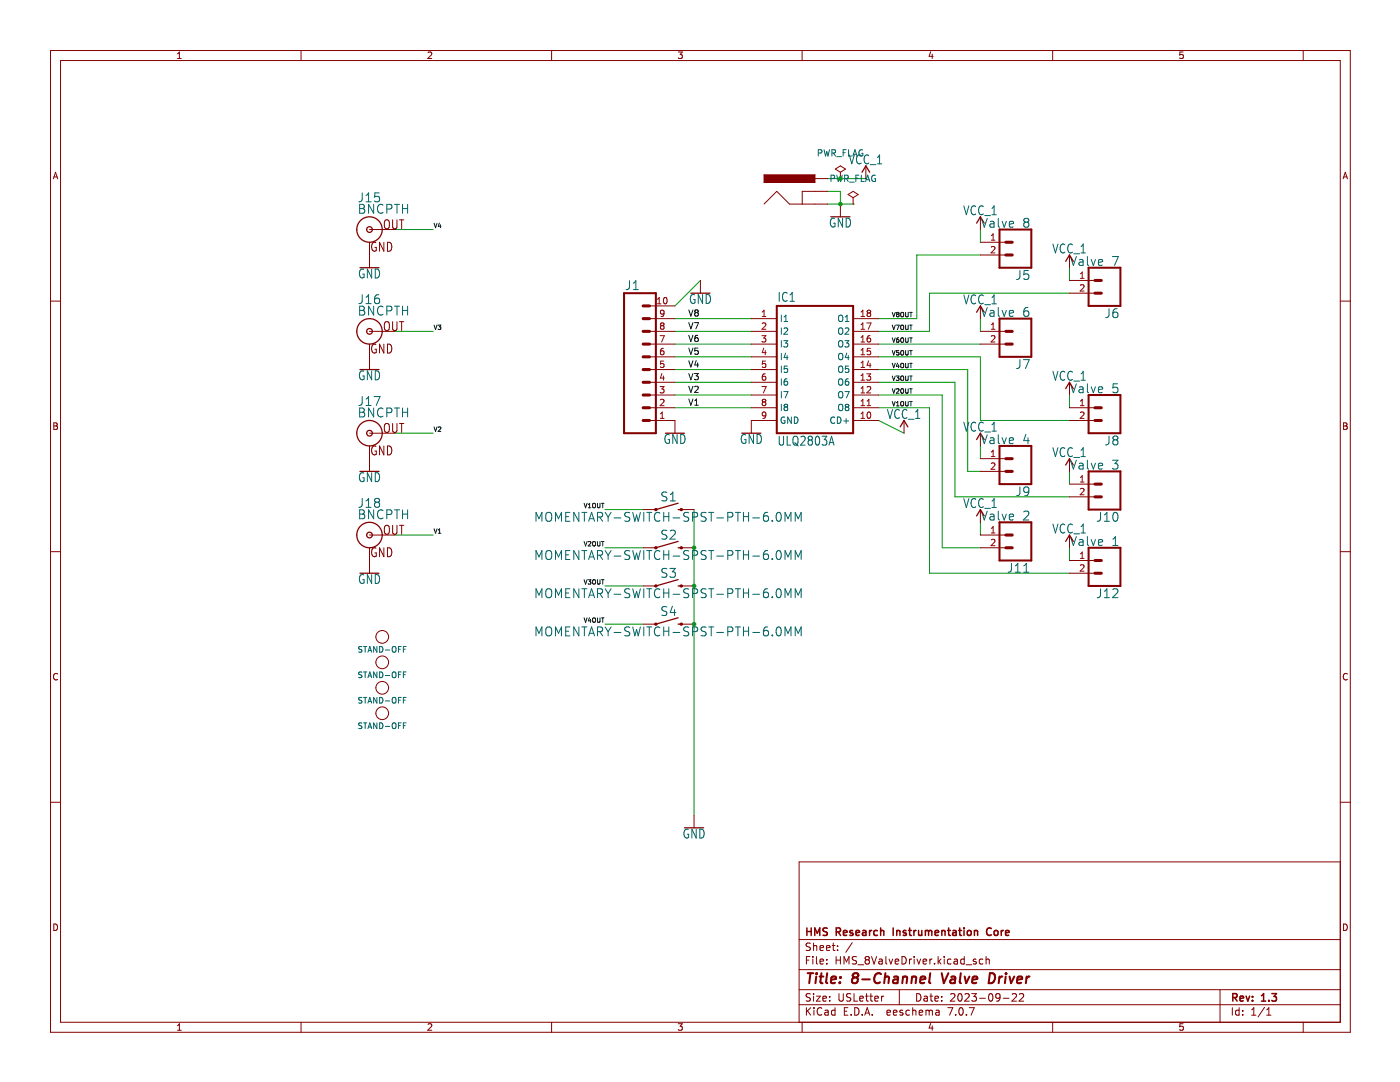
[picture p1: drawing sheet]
<svg xmlns="http://www.w3.org/2000/svg" width="279mm" height="216mm" viewBox="0 0 279 216" stroke-linecap="round" stroke-linejoin="round" font-family="sans-serif">
<g fill="none" stroke="#840000" stroke-width=".2">
<path d="M10.1 10.1h259.4v195.9h-259.4zM12.1 12.1h255.4v191.9h-255.4zM35.4 11.7h.8M35.4 10.7l.4-.3v1.3M60.1 10.1v2M85.4 10.5l.5-.1 .3 .3-.8 1h.8M110.1 10.1v2M135.4 10.4h.8l-.5 .5 .4 .1v.6l-.2 .1-.5-.1M160.1 10.1v2M185.7 10.3l-.3 .9h.8M186 10.8v.9M210.1 10.1v2"/>
<path d="M236.1 10.4h-.6l-.1 .6 .2-.1h.4l.2 .2-.1 .5-.2 .1-.5-.1M260.1 10.1v2M10.6 35.7l.5-1.3 .4 1.3M10.8 35.3h.6M166.7 33.7l1-.6 1 .6-1 .7zM167.7 35.6h.1M167.7 34.4v1.2M169.2 38.8l1.1-.6 1 .6-1 .7zM170.3 39.5v1.2M172.8 33.1v2.5M268 35.7l.5-1.3 .4 1.3M268.2 35.3h.6"/>
<path d="M167.7 40.7v2.6M170.3 40.7h.1M195.7 43.3v2.5M195.7 48.3h5M195.7 50.9h5M213.4 56h5.1M213.4 58.5h5.1M213.4 50.9v2.5M10.1 60.1h2M195.7 61v2.6M195.7 66.1h5M195.7 68.7h5"/>
<path d="M267.5 60.1h2M10.7 84.4h.5l.2 .2-.2 .4 .2 .1 .1 .3-.3 .3h-.5zM10.7 85h.5M268.1 84.4h.5l.2 .2-.2 .4 .2 .1 .1 .3-.3 .3h-.5zM268.1 85h.5M10.1 110.1h2M267.5 110.1h2M11.5 134.5a.62 .62 0 0 0-.9 .4 .62 .62 0 0 0 .6 .8l.3-.1M268.9 134.5a.62 .62 0 0 0-.9 .4 .62 .62 0 0 0 .6 .8l.3-.1M10.1 160.1h2M267.5 172h-108v32M267.5 160.1h2"/>
<path d="M10.7 184.4a.66 .66 0 0 1 .8 .6 .66 .66 0 0 1-.8 .7zM159.5 197.5h108M159.5 193.5h108M159.5 187.5h108M160.9 191.6h.5M161.7 190.9h-.8v1.5M161.7 198.3h-.5l-.3 .1v.4l.7 .3 .1 .4-.3 .3-.5-.1M161.7 188.2h-.5l-.3 .1v.4l.7 .3 .1 .4-.3 .3-.5-.1M162.2 190.9v.1M162.2 191.4v1M162.4 188.2v1.5M162.4 198.3v.1"/>
<path d="M162.4 198.8v1M162.4 188.8l.2-.1h.3l.1 1M162.9 198.8h.8l-.8 1h.8M162.9 190.9v1.3l.3 .2M163.7 191.9l.7-.2-.1-.3h-.4l-.2 .2v.7h.6M163.7 189.2l.7-.2-.1-.3h-.4l-.2 .2v.7h.6M164.2 199.3l.7-.2v-.3h-.5l-.2 .2 .1 .7h.6M164.9 189.2l.8-.2-.1-.3h-.4l-.3 .2 .1 .7h.6M165 192.2v.2M165 191.4v.2M165.6 199.6v.2M165.6 198.8v.2"/>
<path d="M166.1 188.7h.6M166.3 188.2v1.3l.4 .2M166.9 191.6h.8M166.9 190.9v1.5M167.2 189.5v.2M167.2 188.7v.2M167.4 198.3v1.2l.3 .3 .5-.1 .1-.2v-1.2M167.7 190.9v1.5M168.4 192.4v-1.5l.5 1 .5-1v1.5M169.8 198.3h-.6l-.2 .1v.4l.7 .3 .1 .4-.3 .3-.6-.1M170.1 188.1l-1.3 1.9M170.4 198.3v1.5h.8"/>
<path d="M170.9 190.9h-.5l-.2 .1v.4l.6 .3 .1 .4-.2 .3-.6-.1M171.2 192.5h1.2M171.6 199.3l.7-.2-.1-.3h-.4l-.2 .2 .1 .7h.5M172.7 198.8h.6M172.9 198.3v1.3l.4 .2M172.9 191.5l-.2 .3v.3l.2 .3 .5-.1 .1-.2-.1-.4-.2-.2M172.9 191.5l-.2-.3 .2-.3h.5l.1 .3-.3 .3M172.9 191.5h.3M173.6 198.8h.6M173.8 198.3v1.3l.4 .2M173.9 190.9l.5 1.5 .5-1.5M174.6 199.3l.7-.2-.1-.3h-.4l-.2 .2 .1 .7h.5"/>
<path d="M175.4 191.4h.6l.1 1M175.9 198.8v1M176.1 191.7l-.5 .1-.2 .2 .2 .4 .5-.1M176.4 198.8l-.5 .3M176.8 190.9v1.3l.2 .2M177.4 191.4l.4 1 .4-1M178.7 191.9l.7-.2-.1-.3h-.4l-.2 .2v.7h.6M179.5 197.5v3M180 190.9a.76 .76 0 0 1 .9 .7 .76 .76 0 0 1-.9 .8zM181.5 191.4v1M181.9 191.4l-.4 .3M182.4 190.9v.1"/>
<path d="M182.4 191.4v1M182.9 198.3a.76 .76 0 0 1 .9 .7 .76 .76 0 0 1-.9 .8zM183 191.4l.4 1 .3-1M184.2 191.9l.7-.2v-.3h-.5l-.2 .2 .1 .7h.6M184.4 198.8h.6l.1 1M185.1 199.1l-.5 .1-.2 .2 .2 .4 .5-.1M185.6 198.8h.6M185.6 191.4v1M185.8 198.3v1.3l.4 .2M186 191.4l-.4 .3M186.5 192.2v.2M186.6 199.3l.7-.2-.1-.3h-.4l-.2 .2 .1 .7h.5"/>
<path d="M187.2 190.9v1.5M187.4 191.8l.4 .6M187.8 191.4l-.6 .5M187.9 199.6v.2M187.9 198.8v.2M188.4 190.9v.1M188.4 191.4v1M189.7 198.4l.6-.1 .3 .4-.9 1.1h.9M189.8 191.4h-.4l-.3 .3 .1 .6h.6M190.4 191.4h.6l.1 1M191.1 191.7l-.5 .1-.2 .2 .2 .4 .5-.1M191.3 198.4l.2-.1a.8 .8 0 0 1 .5 .7 .8 .8 0 0 1-.5 .8l-.2-.2-.1-.4z"/>
<path d="M192.4 191.4h-.4l-.3 .3 .2 .6h.5M192.4 190.9v1.5M192.6 198.4l.6-.1 .2 .4-.9 1.1h.9M192.8 192.5h1.1M193.9 198.3h1l-.5 .5 .4 .2v.6l-.2 .2-.7-.2M194.8 191.4h-.4l-.2 .2 .1 .2 .5 .1v.4h-.6M195.5 199.2h1.2M196.2 191.4h-.5l-.3 .3 .2 .6h.6M196.8 191.5l.2-.1h.4v1M196.8 190.9v1.5M197.4 198.4l.3-.1a.8 .8 0 0 1 .5 .7 .8 .8 0 0 1-.5 .8l-.3-.2-.1-.4zM199.6 198.9l-.3 .3h-.3l-.3-.3 .2-.6h.4l.2 .1a.99 .99 0 0 1-.3 1.4h-.3"/>
<path d="M200.2 199.2h1.2M202 198.4l.6-.1 .3 .4-1 1.1h1M203.4 198.4l.6-.1 .3 .4-.9 1.1h.9M243.5 197.5v6.5M268.1 184.4a.66 .66 0 0 1 .8 .6 .66 .66 0 0 1-.8 .7zM35.4 204.6l.4-.3v1.3M35.4 205.6h.8M60.1 204v2M85.4 204.4l.5-.1 .3 .3-.8 1h.8M110.1 204v2M135.4 204.3h.8l-.5 .5 .4 .1v.6l-.2 .1-.5-.1M159.5 200.5h108"/>
<path d="M160.1 204v2M160.9 201.1v1.5M161.2 201.7l.6 .9M161.8 201.1l-.9 .8M162.4 201.1v.1M162.4 201.6v1M164 201.2a.71 .71 0 0 0-1 .5 .71 .71 0 0 0 .7 .9l.3-.2M164.7 201.6h.5l.1 1M165.3 201.9l-.5 .1-.2 .2 .2 .4 .5-.1M166.7 201.6h-.5l-.3 .3 .2 .6h.6M166.7 201.1v1.5M168.5 201.8h.5"/>
<path d="M169.2 201.1h-.7v1.5h.7M169.9 202.4v.2M170.6 201.1a.76 .76 0 0 1 .8 .7 .76 .76 0 0 1-.8 .8zM172.1 202.4v.2M172.6 202.6l.5-1.5 .5 1.5M172.7 202.1h.7M174.1 202.4v.2M177 202.1l.7-.2v-.3h-.5l-.2 .2 .1 .7h.6M178.3 202.1l.7-.2-.1-.3h-.4l-.2 .2 .1 .7h.5M180.2 201.6h-.4l-.2 .2 .1 .2 .5 .1v.4h-.6M181.5 201.6h-.4l-.3 .3 .1 .6h.6M182.2 201.7l.2-.1h.3l.1 1"/>
<path d="M182.2 201.1v1.5M183.4 202.1l.8-.2-.1-.3h-.4l-.3 .2 .1 .7h.6M184.8 201.7l.4-.1 .2 .2M184.8 201.6v1M185.4 201.8l.3-.2h.3l.1 1M185.4 201.8v.8M185.7 204.2l-.3 .9h.8M186 204.7v.9M186.8 201.6h.6v1M187.4 201.9l-.5 .1-.2 .2 .2 .4 .5-.1M189.2 201.1h1l-.7 1.5M190.7 202.4v.2"/>
<path d="M191.5 201.2l.2-.1a.8 .8 0 0 1 .5 .7 .8 .8 0 0 1-.5 .8l-.2-.2-.1-.4zM192.9 202.4v.2M193.4 201.1h1l-.6 1.5M210.1 204v2M236.1 204.3h-.6l-.1 .6 .2-.1h.4l.2 .2-.1 .5-.2 .1-.5-.1M245.9 201.1v1.5M247.3 201.6h-.4l-.3 .3 .1 .6h.6M247.3 201.1v1.5M248 202.4v.2M248 201.6v.2M249.8 202.6h.9M249.8 201.5l.4-.4v1.5"/>
<path d="M252.4 201l-1.3 1.9M252.8 202.6h.9M252.8 201.5l.4-.4v1.5M260.1 204v2"/>
</g>
<g fill="none" stroke="#840000" stroke-width=".3">
<path d="M161 185.2v1.5M161 185.9h.9M161.9 185.2v1.5M162.6 186.7v-1.5l.5 1 .5-1v1.5M165.1 185.2h-.6l-.2 .1v.4l.7 .3 .1 .4-.3 .3-.5-.1M166.9 185.9h.7l.2-.2-.1-.4-.2-.1h-.6v1.5M167.3 185.9l.5 .8M168.3 186.2l.7-.2v-.3h-.5l-.2 .2 .1 .7h.6M170.2 185.7h-.4l-.2 .2 .1 .2 .5 .1v.4h-.6M170.8 186.2l.7-.2v-.3h-.5l-.2 .2 .1 .7h.6M172.2 185.7h.6v1M172.8 186l-.5 .1-.2 .2 .2 .4 .5-.1"/>
<path d="M173.5 185.7v1M174 185.7l-.5 .2M175.1 185.7h-.4l-.3 .2 .1 .7h.6M175.8 185.8l.2-.1h.3l.1 1M175.8 185.2v1.5M178.3 185.2v1.5M179 185.8l.2-.1h.3l.1 1M179 185.7v1M180.8 185.7h-.3l-.2 .2v.2l.5 .1v.4h-.5M181.3 185.7h.6M181.5 185.2v1.2l.4 .3M182.4 185.7v1"/>
<path d="M182.8 185.7l-.4 .2M183.3 185.7l.1 .9 .4 .1 .2-.2M184 185.7v1M184.7 185.8l.4-.1 .2 .2M184.7 185.7v1M185.3 185.9l.2-.2h.4l.1 1M185.3 185.9v.8M186.6 186.2l.7-.2-.1-.3h-.4l-.2 .2 .1 .7h.5M188 185.8l.2-.1h.3l.1 1M188 185.7v1M189.1 185.7h.6M189.3 185.2v1.2l.4 .3"/>
<path d="M190.2 185.7h.5l.1 1M190.8 186l-.5 .1-.2 .2 .2 .4 .5-.1M191.3 185.7h.6M191.5 185.2v1.2l.4 .3M192.4 185.2v.1M192.4 185.7v1M193.2 185.7h.3l.3 .2v.5l-.3 .3-.3-.1-.2-.2zM194.5 185.8l.2-.1h.3l.1 1M194.5 185.7v1M197.8 185.3a.71 .71 0 0 0-1 .5 .71 .71 0 0 0 .7 .9l.3-.2M198.5 185.8l.2-.1 .4 .1 .1 .6-.2 .2-.3 .1-.2-.2zM199.8 185.7v1"/>
<path d="M200.2 185.7l-.4 .2M200.7 186.2l.7-.2-.1-.3h-.4l-.2 .2v.7h.6M246 199h.8l.1-.2-.1-.4-.2-.1h-.6v1.5M246.4 199l.5 .8M247.5 199.3l.7-.2-.1-.3h-.4l-.2 .2v.7h.6M248.7 198.8l.3 1 .4-1M250 199.6v.2M250 198.8v.2M251.8 199.8h.8M251.8 198.7l.4-.4v1.5M253.3 199.6v.2M253.8 198.3h1l-.5 .5 .4 .2v.6l-.2 .2-.7-.2"/>
</g>
<g fill="none" stroke="#840000" stroke-width=".4">
<path d="M161.2 194.2h1.1M161.7 194.2l-.2 2M162.9 194.9l-.2 1.3M163 194.2v.2M163.6 194.9h.7M163.9 194.2l-.2 1.7 .1 .2 .4 .1M165.1 194.2l-.2 1.7 .2 .3M165.9 195.5l.9-.2v-.4h-.8l-.2 1 .3 .3 .5-.1M167.6 196v.2M167.7 194.9v.2M170.5 195l-.3-.1v-.3a.64 .64 0 0 1 1-.2l.1 .3-.4 .3M170.5 195a.65 .65 0 0 0-.3 1.1 .65 .65 0 0 0 .8-.1 .65 .65 0 0 0 .1-.9l-.2-.1"/>
<path d="M170.5 195h.4M172.1 195.4h1.5M175.8 194.4a.88 .88 0 0 0-1 0 .88 .88 0 0 0-.3 .9 .69 .69 0 0 0 .3 .8 .69 .69 0 0 0 .8-.1M176.6 195a.49 .49 0 0 1 .8 .1l-.1 1.1M176.7 194.2l-.3 2M178.4 194.9h.8l-.1 1.3M179.2 195.3l-.7 .1a.4 .4 0 0 0-.3 .4 .4 .4 0 0 0 .2 .4l.7-.1M180.2 195a.49 .49 0 0 1 .9 .1l-.2 1.1M180.2 194.9l-.1 1.3M182 195a.49 .49 0 0 1 .9 .1l-.2 1.1M182 194.9l-.1 1.3M183.7 195.5l.9-.2v-.4h-.8l-.2 1 .3 .3 .6-.1"/>
<path d="M185.6 194.2l-.2 1.7 .3 .3M187.9 194.2l.5 2 .9-2M189.8 194.9h.8l-.1 1.3M190.6 195.3l-.6 .1a.4 .4 0 0 0-.4 .4 .4 .4 0 0 0 .3 .4l.7-.1M191.7 194.2l-.2 1.7 .3 .3M192.5 194.9l.3 1.3 .7-1.3M194.1 195.5l.9-.2v-.4h-.8l-.2 1 .3 .3 .5-.1M197.6 194.2a.96 .96 0 0 1 1 .6 .96 .96 0 0 1-.3 1.1l-.5 .3h-.5zM199.5 194.9l-.2 1.3M200 194.9h-.4l-.2 .3M200.7 194.9l-.2 1.3M200.8 194.2v.2"/>
<path d="M201.5 194.9l.3 1.3 .6-1.3M203 195.5l1-.2-.1-.4h-.7l-.2 1 .2 .3 .6-.1M204.9 194.9l-.2 1.3M205.5 194.9h-.4l-.2 .3"/>
</g>
<g fill="none" stroke="#009600" stroke-width=".2">
<path d="M165.2 35.6h7.6M165.2 38.2h2.5v2.5M78.8 45.8h7.6M139.8 56l-5.1 5M165.2 40.7h5.1M195.7 50.9h-12.7v12.7h-7.7M195.7 45.8v2.5M213.4 58.5h-27.9v7.6h-10.2M213.4 53.4v2.6M78.8 66.1h7.6M134.7 71.2h15.2M134.7 66.1h15.2"/>
<path d="M134.7 63.6h15.2M134.7 73.7h15.2M134.7 68.7h15.2M134.7 78.8h15.2M134.7 76.3h15.2M175.3 71.2h20.4v12.7h17.7M175.3 73.7h17.8v20.4h2.6M175.3 68.7h20.4M175.3 78.8h12.7v30.5h7.7M175.3 76.3h15.3v22.8h22.8M195.7 63.6v2.5M213.4 78.8v2.6"/>
<path d="M78.8 86.4h7.6M134.7 81.4h15.2M175.3 81.4h10.2v33h27.9M175.3 83.9l5.1 2.5M195.7 89v2.5M213.4 94.1v2.5M78.8 106.8h7.6M120.7 109.3h7.7M120.7 116.9h7.7M120.7 101.7h7.7M138.5 101.7v60.9M195.7 104.2v2.6"/>
<path d="M213.4 109.3v2.5M120.7 124.5h7.7"/>
</g>
<g fill="none" stroke="#0f0f0f" stroke-width=".2">
<path d="M86.6 44.6l.3 .8 .3-.8M87.7 44.5l-.2 .6h.5M87.9 44.8v.6M86.6 64.9l.3 .9 .3-.9M87.4 64.9h.6l-.3 .3 .2 .1v.4h-.5M137.5 79.6l.4 1.3 .4-1.3M137.5 66.9l.4 1.3 .4-1.3M137.5 64.4l.4 1.2 .4-1.2M137.5 72l.4 1.2 .4-1.2M137.5 69.5l.4 1.2 .4-1.2M137.5 77.1l.4 1.2 .4-1.2M137.5 74.5l.4 1.3 .4-1.3"/>
<path d="M137.5 61.8l.4 1.3 .4-1.3M138.6 74.5h.8l-.5 .5 .4 .1v.6l-.2 .1-.5-.1M138.6 64.4h.8l-.5 1.2M138.6 80l.4-.4v1.3M138.6 77.2l.5-.1 .3 .3-.8 .9h.8M138.9 62.4l-.3-.3 .3-.3h.2l.3 .3-.3 .3M138.9 62.4l-.3 .2v.2l.3 .3 .3-.1 .2-.2-.1-.3-.2-.1M138.9 62.4h.2M138.9 71.9l-.3 .9h.8M139.2 66.9l-.3 .1-.2 .2-.1 .7 .3 .3 .4-.2 .1-.4-.2-.2h-.3l-.3 .2M139.2 72.4v.8M139.3 69.5h-.6l-.1 .5 .2-.1 .4 .1 .2 .2-.1 .4-.2 .1-.5-.1"/>
<path d="M178.1 67.4l.3 .9 .3-.9M178.1 64.9l.3 .9 .3-.9M178.1 62.3l.3 .9 .3-.9M178.1 70l.3 .8 .3-.8M178.1 72.5l.3 .9 .3-.9M178.1 77.6l.3 .9 .3-.9M178.1 75l.3 .9 .3-.9M178.9 64.9h.6l-.4 .9M178.9 75h.5l-.3 .4 .3 .1v.3h-.5M178.9 77.7l.4-.1 .1 .2-.5 .7h.5M179.1 62.7l-.2-.2 .2-.2 .3 .2-.1 .2M179.1 62.7l-.2 .2 .2 .3 .3-.1-.1-.4"/>
<path d="M179.1 62.7h.2M179.1 72.4l-.2 .7h.6M179.3 67.4l-.3 .2-.1 .5 .2 .2 .3-.1-.1-.4-.2-.1-.2 .2M179.3 72.8v.6M179.4 70h-.4l-.1 .4 .4-.1 .1 .5h-.5M179.8 65l.2-.1 .3 .1-.1 .7-.4-.1zM179.8 62.5l.2-.2 .3 .2-.1 .7-.4-.1zM179.8 72.6l.2-.1 .3 .1-.1 .7h-.4zM179.8 75.2l.2-.2 .3 .2-.1 .7-.4-.1zM179.8 77.7l.2-.1 .3 .1-.1 .7-.4-.1zM179.9 67.5h.4l.1 .5-.3 .3-.3-.1zM179.9 70l.4 .1 .1 .4-.3 .3-.3-.1z"/>
<path d="M180.7 64.9v.7l.2 .2 .3-.2v-.7M180.7 67.4v.7l.2 .2 .3-.2v-.7M180.7 62.3v.8l.2 .1 .3-.1v-.8M180.7 70v.7l.2 .1 .3-.1v-.7M180.7 72.5v.7l.2 .2 .3-.2v-.7M180.7 75v.8l.2 .1 .3-.1v-.8M180.7 77.6v.7l.2 .2 .3-.2v-.7M181.5 64.9h.5M181.5 67.4h.5M181.5 62.3h.5M181.5 70h.5M181.5 72.5h.5"/>
<path d="M181.5 77.6h.5M181.5 75h.5M181.8 62.3v.9M181.8 64.9v.9M181.8 67.4v.9M181.8 70v.8M181.8 72.5v.9M181.8 75v.9M181.8 77.6v.9M86.6 85.2l.3 .9 .3-.9M87.5 85.3l.3-.1 .2 .2-.6 .7h.6M138.6 80.9h.8"/>
<path d="M178.1 80.1l.3 .9 .3-.9M178.9 81h.5M178.9 80.4l.3-.3v.9M179.9 80.2h.4l.1 .5-.3 .3-.3-.1zM180.7 80.1v.7l.2 .2 .3-.2v-.7M181.5 80.1h.5M181.8 80.1v.9M86.6 105.5l.3 .9 .3-.9M87.5 106.4h.5M87.5 105.8l.2-.3v.9M116.6 108.1l.3 .8 .3-.8M116.6 115.7l.3 .9 .3-.9"/>
<path d="M116.6 100.4l.3 .9 .3-.9M117.4 115.7h.5l-.3 .3 .3 .1v.4h-.5M117.4 108.1h.4l.1 .2-.5 .6h.5M117.4 101.3h.5M117.4 100.7l.3-.3v.9M118.3 108.2l.2-.1 .3 .1-.1 .7-.4-.1zM118.3 100.6l.2-.2 .3 .2-.1 .7-.4-.1zM118.3 115.8l.2-.1 .3 .1-.1 .7-.4-.1zM119.2 108.1v.7l.2 .1 .3-.1v-.7M119.2 100.4v.8l.2 .1 .3-.1v-.8M119.2 115.7v.7l.2 .2 .3-.2v-.7M120 108.1h.5"/>
<path d="M120 115.7h.5M120 100.4h.5M120.3 100.4v.9M120.3 108.1v.8M120.3 115.7v.9M116.6 123.3l.3 .9 .3-.9M117.6 123.2l-.2 .7h.6M117.8 123.6v.6M118.3 123.4l.2-.1 .3 .1-.1 .7h-.4zM119.2 123.3v.7l.2 .2 .3-.2v-.7M120 123.3h.5M120.3 123.3v.9"/>
</g>
<g fill="none" stroke="#006464" stroke-width=".2">
<path d="M163.3 30.5h.6l.1-.5-.7-.1v1.2M164.5 29.9l.3 1.2 .2-.9 .2 .9 .3-1.2M165.8 35.6h.7v-.5l-.7-.1v1.2M166 30.5h.6l.1-.5-.7-.1v1.2M166.3 30.5l.5 .6M167 31.3h1M167 35l.3 1.2 .2-.9 .3 .9 .3-1.2M168.3 30.5h.4M168.6 35.6h.6v-.5l-.6-.1v1.2M168.9 29.9h-.6v1.2M168.9 35.6l.4 .6M169.4 29.9v1.2h.6"/>
<path d="M169.5 30.9l.5 1.8 .5-1.8M169.5 36.3h1M170.2 31.1l.4-1.2 .4 1.2M170.3 30.8h.6M170.8 35.6h.4M171.4 35h-.6v1.2M171.9 31.1l-.1-.1a.51 .51 0 0 0-.8 .3l-.1 .6a.68 .68 0 0 0 .7 .8l.3-.2M171.9 35v1.2h.6M172.1 29.9a.59 .59 0 0 0-.7 .6 .59 .59 0 0 0 .7 .6l.1-.5h-.2M172.7 36.2l.5-1.2 .4 1.2M172.9 35.9h.6M173.4 31.1l-.1-.1a.51 .51 0 0 0-.8 .3l-.1 .6a.68 .68 0 0 0 .7 .8l.3-.2"/>
<path d="M173.7 32.9h1.1M174.7 35a.59 .59 0 0 0-.8 .6 .59 .59 0 0 0 .8 .6v-.5h-.2M175.1 32.7h.9M175.1 31.4l.4-.5v1.8M166.6 43.6a.51 .51 0 0 0-.8 .3l-.1 .6a.68 .68 0 0 0 .7 .8l.2-.2v-.6h-.2M168.2 43.5v1.8l-.9-1.8v1.8M168.9 43.5a.94 .94 0 0 1 .9 .7 .94 .94 0 0 1-.4 1l-.5 .1zM192.4 41.1l.5 1.7 .5-1.7M192.4 58.9l.5 1.7 .5-1.7M194.7 41.2a.51 .51 0 0 0-.8 .3l-.1 .6a.68 .68 0 0 0 .6 .7l.3-.1M194.7 59v-.1a.51 .51 0 0 0-.8 .4l-.1 .6a.68 .68 0 0 0 .6 .7l.3-.1M195.8 43.6l.6 1.7 .6-1.7"/>
<path d="M196.2 41.2a.51 .51 0 0 0-.8 .3l-.1 .6a.68 .68 0 0 0 .6 .7l.3-.1M196.2 59v-.1a.51 .51 0 0 0-.8 .4l-.1 .6a.68 .68 0 0 0 .6 .7l.3-.1M196.5 43h1.2M197.6 44.2h.7l.1 1.1M198 42.8h.8M198 41.6l.4-.5v1.7M198 59.4l.4-.5v1.7M198.4 44.6l-.6 .1a.35 .35 0 0 0-.3 .3 .35 .35 0 0 0 .3 .3h.6M199.2 43.6v1.5l.3 .2M200 44.2l.4 1.1 .4-1.1M201.4 44.8l.9-.2-.1-.4h-.5l-.3 .2 .1 .9h.7M203.5 54v1.3a.57 .57 0 0 1-.6 .5"/>
<path d="M204.6 44.3l-.3 .4v.3l.3 .3h.6l.1-.3-.1-.5-.2-.2M204.6 44.3l-.3-.3 .3-.4h.4l.3 .3-.3 .4M204.6 44.3h.4M205.2 54h-.8l-.1 .8 .3-.1h.6l.1 .3-.1 .6-.2 .2h-.4l-.3-.2M210.1 48.7l.5 1.8 .5-1.8M212.5 48.9l-.1-.1a.51 .51 0 0 0-.8 .3v.6a.68 .68 0 0 0 .6 .8l.3-.2M213.6 51.2l.6 1.8 .6-1.8M214 48.9l-.1-.1a.51 .51 0 0 0-.7 .3l-.1 .6a.68 .68 0 0 0 .6 .8l.3-.2M214.3 50.6h1.2M215.4 51.9h.7l.1 1.1M215.7 49.2l.5-.5v1.8M215.7 50.5h.9"/>
<path d="M216.2 52.2l-.6 .1a.35 .35 0 0 0-.3 .3 .35 .35 0 0 0 .3 .4l.6-.1M217 51.2v1.5l.3 .3M217.8 51.8l.4 1.2 .4-1.2M219.2 52.4l.9-.2-.1-.3-.5-.1-.3 .2 .1 .9h.7M222 51.2h1.2l-.8 1.8M195.8 61.3l.6 1.8 .6-1.8M196.5 60.8h1.2M197.6 62h.7l.1 1.1M198 60.6h.8M198.4 62.4h-.6a.35 .35 0 0 0-.3 .4 .35 .35 0 0 0 .3 .3l.6-.1M199.2 61.3v1.6l.3 .2M200 61.9l.4 1.2 .4-1.2"/>
<path d="M201.4 62.5l.9-.1-.1-.4-.5-.1-.3 .3 .1 .8h.7M203.5 71.8v1.2a.57 .57 0 0 1-.6 .5M204.2 71.8h1.2l-.8 1.7M205.2 61.3a.7 .7 0 0 0-.9 .8v.7l.2 .2 .5 .1 .2-.1 .1-.6-.1-.3-.6-.1-.3 .4M221.3 61.6v1.3a.57 .57 0 0 1-.6 .5M222.9 61.6a.7 .7 0 0 0-.8 .8v.6l.2 .3 .5 .1 .2-.2 .1-.6-.2-.2-.5-.1-.3 .3"/>
</g>
<path d="M172 34.4l.8-1.3 .8 1.3M165.8 43.3h3.8M194.9 44.5l.8-1.2 .7 1.2M212.7 52.2l.7-1.3 .8 1.3M194.9 62.3l.8-1.3 .7 1.3" fill="none" stroke="#840000" stroke-width=".25"/>
<path d="M199.5 45.8h6.3v7.6h-6.3zM217.3 53.4h6.3v7.6h-6.3zM199.5 63.6h6.3v7.6h-6.3z" fill="none" stroke="#840000" stroke-width=".41"/>
<path d="M200.7 48.3h1.3M200.7 50.9h1.3M218.5 56h1.3M218.5 58.5h1.3M200.7 66.1h1.3M200.7 68.7h1.3" fill="none" stroke="#840000" stroke-width=".61"/>
<path d="M197.8 47.9h.8M197.8 47l.4-.3v1.2M197.8 49.3l.5-.1 .3 .4-.8 .9h.8M215.6 55.5h.7M215.6 54.6l.4-.3v1.2M215.6 56.9l.5-.1 .2 .4-.7 .9h.7M197.8 64.8l.4-.4v1.3M197.8 67.1l.5-.1 .3 .3-.8 .9h.8M197.8 65.7h.8" fill="none" stroke="#a90000" stroke-width=".2"/>
<path d="M152.5 34.9h10.1v1.5h-10.1z" fill-rule="evenodd" fill="#840000"/>
<g fill="none" stroke="#840000" stroke-width=".2">
<path d="M152.5 34.9h10.1v1.5h-10.1zM162.6 35.6h2.6M165.2 38.2h-5.1v2.5M73.7 48.3v5.1M73.7 45.8h5.1M75 48.4a.51 .51 0 0 0-.8 .4v.6a.68 .68 0 0 0 .6 .7l.3-.1v-.6h-.3M76.6 48.3v1.8l-.9-1.8v1.8M76.9 43.9h.6a1.26 1.26 0 0 1-.2 1.7h-.4a1.43 1.43 0 0 1 0-1.7zM77.3 48.3a.94 .94 0 0 1 .9 .7 .94 .94 0 0 1-.3 1l-.6 .1zM78.4 43.9v1.4l.2 .3h.5l.1-.3v-1.4M79.7 43.9h.9M80.2 43.9v1.7"/>
<path d="M139.8 56v2.5M152.5 40.7l2.5-2.5 2.6 2.5h7.6M73.7 68.7v5M73.7 66.1h5.1M75 68.8a.51 .51 0 0 0-.8 .3v.6a.68 .68 0 0 0 .6 .7l.3-.1v-.6h-.3M76.6 68.7v1.7l-.9-1.7v1.7M76.9 64.3h.6a1.26 1.26 0 0 1-.2 1.7l-.4-.1a1.43 1.43 0 0 1 0-1.6zM77.3 68.7a.94 .94 0 0 1 .9 .6 .94 .94 0 0 1-.3 1.1h-.6zM78.4 64.2v1.4l.2 .4 .5-.1 .1-.3v-1.4M79.7 64.2h.9M80.2 64.2v1.8M129.6 68.7h5.1"/>
<path d="M129.6 66.1h5.1M129.6 61h5.1M129.6 78.8h5.1M129.6 76.3h5.1M129.6 73.7h5.1M129.6 71.2h5.1M129.6 63.6h5.1M149.9 68.7h5.1M149.9 66.1h5.1M149.9 78.8h5.1M149.9 76.3h5.1M149.9 73.7h5.1"/>
<path d="M149.9 71.2h5.1M149.9 63.6h5.1M170.3 68.7h5M170.3 66.1h5M170.3 78.8h5M170.3 76.3h5M170.3 73.7h5M170.3 71.2h5M170.3 63.6h5M213.4 76.3v2.5M73.7 89v5.1M73.7 86.4h5.1"/>
<path d="M75 89.1a.51 .51 0 0 0-.8 .3v.6a.68 .68 0 0 0 .6 .8l.3-.2v-.6h-.3M76.6 89v1.8l-.9-1.8v1.8M76.9 84.6h.6a1.26 1.26 0 0 1-.2 1.7l-.4-.1a1.43 1.43 0 0 1 0-1.6zM77.3 89a.94 .94 0 0 1 .9 .6 .94 .94 0 0 1-.3 1.1l-.6 .1zM78.4 84.5v1.4l.2 .4 .5-.1 .1-.3v-1.4M79.7 84.5h.9M80.2 84.5v1.8M129.6 83.9h5.1v2.5M129.6 81.4h5.1M149.9 81.4h5.1M155 83.9h-5.1v2.5M170.3 83.9h5"/>
<path d="M170.3 81.4h5M180.4 83.9v2.5M195.7 86.4v2.6M195.7 91.5h5M195.7 94.1h5M213.4 83.9h5.1M213.4 81.4h5.1M213.4 91.5v2.6M213.4 96.6h5.1M213.4 99.1h5.1M73.7 109.3v5.1M73.7 106.8h5.1"/>
<path d="M75 109.4a.51 .51 0 0 0-.8 .3v.6a.68 .68 0 0 0 .6 .8l.3-.2v-.6h-.3M76.6 109.3v1.8l-.9-1.8v1.8M76.9 104.9h.6a1.26 1.26 0 0 1-.2 1.7l-.4-.1a1.43 1.43 0 0 1 0-1.6zM77.3 109.3a.94 .94 0 0 1 .9 .6 .94 .94 0 0 1-.3 1.1l-.6 .1zM78.4 104.8v1.5l.2 .3 .5-.1 .1-.2v-1.5M79.7 104.8h.9M80.2 104.8v1.8M128.4 109.3h2.5M128.4 101.7h2.5M128.4 116.9h2.5M136 109.3h2.5M136 101.7h2.5"/>
<path d="M136 116.9h2.5M195.7 109.3h5M195.7 106.8h5M195.7 101.7v2.5M213.4 106.8v2.5M213.4 111.8h5.1M213.4 114.4h5.1M128.4 124.5h2.5M136 124.5h2.5M138.5 162.6v2.6"/>
<circle cx="76.3" cy="132.2" r="1.27"/>
<circle cx="76.3" cy="137.2" r="1.27"/>
<circle cx="76.3" cy="127.1" r="1.27"/>
<circle cx="76.3" cy="142.3" r="1.27"/>
</g>
<g fill="none" stroke="#840000" stroke-width=".25">
<path d="M71.8 53.4h3.8M137.9 58.5h3.8M71.8 73.7h3.8M212.7 77.6l.7-1.3 .8 1.3M71.8 94.1h3.8M132.8 86.4h3.8M148 86.4h3.8M179.7 85.2l.7-1.3 .8 1.3M194.9 87.7l.8-1.3 .7 1.3M212.7 92.8l.7-1.3 .8 1.3M71.8 114.4h3.8M135.3 100.4l-4.4 1.3"/>
<path d="M135.3 101.7h.7M135.3 108l-4.4 1.3M135.3 109.3h.7M135.3 115.7l-4.4 1.2M135.3 116.9h.7M194.9 103l.8-1.3 .7 1.3M212.7 108l.7-1.2 .8 1.2M135.3 123.3l-4.4 1.2M135.3 124.5h.7M136.6 165.2h3.8"/>
<circle cx="73.7" cy="45.8" r="2.54"/>
<circle cx="73.7" cy="45.8" r=".57"/>
<circle cx="73.7" cy="66.1" r="2.54"/>
<circle cx="73.7" cy="66.1" r=".57"/>
<circle cx="73.7" cy="86.4" r="2.54"/>
<circle cx="73.7" cy="86.4" r=".57"/>
<circle cx="73.7" cy="106.8" r="2.54"/>
<circle cx="73.7" cy="106.8" r=".57"/>
</g>
<g fill="none" stroke="#006464" stroke-width=".2">
<path d="M72.3 38.5v1.3a.57 .57 0 0 1-.7 .5M73.1 39l.5-.5v1.8M75.7 38.5h-.9l-.1 .8 .3-.1 .6 .1 .2 .2-.1 .6-.3 .2h-.4l-.3-.2M71.8 40.8h.6l.2 .1 .1 .4-.3 .3a.47 .47 0 0 1 .4 .5 .47 .47 0 0 1-.3 .5h-.7zM71.8 41.6h.6M72.3 58.8v1.3a.57 .57 0 0 1-.7 .5M72.6 53.8a.51 .51 0 0 0-.8 .3l-.1 .6a.68 .68 0 0 0 .7 .8l.3-.2v-.6h-.3M73.1 40.3h1M73.1 59.3l.5-.5v1.8M74.2 53.7v1.8l-.9-1.8v1.8M74.6 40.8v1.8l-1-1.8v1.8M74.9 53.7a.94 .94 0 0 1 .9 .6 .94 .94 0 0 1-.3 1.1l-.6 .1z"/>
<path d="M75.6 58.8a.7 .7 0 0 0-.9 .8v.6l.2 .3 .5 .1 .3-.2 .1-.6-.2-.2-.5-.1-.4 .3M76.4 40.9a.71 .71 0 0 0-.8 0 .71 .71 0 0 0-.3 .9 .67 .67 0 0 0 .4 .7 .67 .67 0 0 0 .7-.1M77.2 41.7l.8-.1 .2-.2-.1-.5-.2-.1h-.7v1.8M78.7 40.8h1M79.2 40.8v1.8M80.3 41.6h1M80.3 40.8v1.8M81.3 40.8v1.8M125.6 56v1.3a.57 .57 0 0 1-.6 .5M126.4 57.8h1M126.4 56.5l.5-.5v1.8M138.6 58.8a.51 .51 0 0 0-.8 .4v.6a.68 .68 0 0 0 .6 .7l.3-.1v-.6h-.3"/>
<path d="M140.2 58.8v1.7l-.9-1.7v1.7M140.9 58.8a.94 .94 0 0 1 .9 .6 .94 .94 0 0 1-.3 1.1h-.6zM155.5 58.3v1.8M157.1 58.5l-.1-.1a.51 .51 0 0 0-.8 .4v.6a.68 .68 0 0 0 .6 .7l.3-.1M157.7 58.9l.4-.6v1.8M71.8 61.1h.6l.2 .2 .1 .3-.3 .3a.47 .47 0 0 1 .4 .5 .47 .47 0 0 1-.3 .5h-.7zM71.8 61.9h.6M72.3 79.1v1.3a.57 .57 0 0 1-.7 .5M72.6 74.1a.51 .51 0 0 0-.8 .3l-.1 .6a.68 .68 0 0 0 .7 .8l.3-.2v-.6h-.3M73.1 79.6l.5-.5v1.8M73.1 60.6h1M74.2 74v1.8l-.9-1.8v1.8"/>
<path d="M74.6 61.1v1.8l-1-1.8v1.8M74.7 79.1h1.1l-.7 1.8M74.9 74a.94 .94 0 0 1 .9 .6 .94 .94 0 0 1-.3 1.1l-.6 .1zM76.4 61.3a.71 .71 0 0 0-.8 0 .71 .71 0 0 0-.3 .8 .67 .67 0 0 0 .4 .7 .67 .67 0 0 0 .7-.1M77.2 62l.8-.1 .2-.2-.1-.4-.2-.2h-.7v1.8M78.7 61.1h1M79.2 61.1v1.8M80.3 61.1v1.8M80.3 61.9h1M81.3 61.1v1.8M155.9 62.9v1.3M155.9 65.4v1.3"/>
<path d="M155.9 68v1.2M155.9 70.5v1.3M155.9 73.1v1.2M155.9 75.6v1.3M155.9 78.1v1.3M156.4 78.1h.9l-.6 1.3M156.4 68h.8l-.4 .5 .3 .1v.5l-.1 .1-.6-.1M156.5 64.2h.7M156.5 63.3l.3-.4v1.3M156.5 65.6l.5-.2 .2 .4-.8 .9h.8M156.8 70.5l-.3 .9h.8M157.1 75.6l-.4 .1-.2 .2v.7l.2 .3 .4-.2 .1-.4-.1-.2h-.4l-.2 .2"/>
<path d="M157.1 70.9v.9M157.1 73.1h-.6v.6l.2-.2 .4 .1 .1 .2-.1 .4-.1 .1-.5-.1M157.7 60.1h.8M167.4 63.1l.3-.2a.43 .43 0 0 1 .5 .4v.4a.42 .42 0 0 1-.4 .5 .42 .42 0 0 1-.4-.5zM167.4 70.7l.3-.2a.43 .43 0 0 1 .5 .4v.5a.42 .42 0 0 1-.4 .4 .42 .42 0 0 1-.4-.4zM167.4 75.8l.3-.2a.43 .43 0 0 1 .5 .4v.4a.42 .42 0 0 1-.4 .5 .42 .42 0 0 1-.4-.5zM167.4 78.3l.3-.2a.43 .43 0 0 1 .5 .5v.4a.42 .42 0 0 1-.4 .4 .42 .42 0 0 1-.4-.4zM167.4 65.6l.3-.2a.43 .43 0 0 1 .5 .5v.4a.42 .42 0 0 1-.4 .4 .42 .42 0 0 1-.4-.4zM167.4 73.2l.3-.1a.43 .43 0 0 1 .5 .4v.4a.42 .42 0 0 1-.4 .4 .42 .42 0 0 1-.4-.4zM167.5 68h.2a.43 .43 0 0 1 .5 .4v.4a.42 .42 0 0 1-.4 .5 .42 .42 0 0 1-.4-.5zM168.6 68h.8l-.4 .5 .4 .1v.5l-.2 .1-.6-.1M168.6 78.1h.9l-.6 1.3"/>
<path d="M168.7 64.2h.7M168.7 65.6l.5-.2 .2 .4-.8 .9h.8M168.7 63.3l.3-.4v1.3M169 70.5l-.3 .9h.8M169.3 75.6l-.4 .1-.2 .2v.7l.2 .3 .5-.2v-.4l-.1-.2h-.4l-.2 .2M169.3 70.9v.9M169.4 73.1h-.7v.6l.2-.2 .4 .1 .1 .2v.4l-.2 .1-.5-.1M210.1 74.1l.5 1.8 .5-1.8M212.5 74.3l-.1-.1a.51 .51 0 0 0-.8 .3v.6a.68 .68 0 0 0 .6 .8l.3-.2M213.6 76.6l.6 1.8 .6-1.8M214 74.3l-.1-.1a.51 .51 0 0 0-.7 .3l-.1 .6a.68 .68 0 0 0 .6 .8l.3-.2M214.3 76h1.2"/>
<path d="M215.4 77.3h.7l.1 1.1M215.7 74.6l.5-.5v1.8M215.7 75.9h.9M216.2 77.6l-.6 .1a.35 .35 0 0 0-.3 .3 .35 .35 0 0 0 .3 .4l.6-.1M217 76.6v1.5l.3 .3M217.8 77.2l.4 1.2 .4-1.2M219.2 77.8l.9-.2-.1-.3-.5-.1-.3 .2 .1 .9h.7M223 76.6h-.8l-.1 .8 .2-.1h.6l.2 .3-.1 .6-.2 .2h-.5l-.2-.2M71.8 81.4h.6l.2 .2 .1 .3-.3 .4a.47 .47 0 0 1 .4 .4 .47 .47 0 0 1-.3 .5h-.7zM71.8 82.3h.6M72.3 99.4v1.3a.57 .57 0 0 1-.7 .5M72.6 94.4a.51 .51 0 0 0-.8 .3l-.1 .6a.68 .68 0 0 0 .7 .8l.3-.2v-.6h-.3"/>
<path d="M73.1 100l.5-.6v1.8M73.1 80.9h1M74.2 94.3v1.8l-.9-1.8v1.8M74.6 81.4v1.8l-1-1.8v1.8M74.9 94.3a.94 .94 0 0 1 .9 .7 .94 .94 0 0 1-.3 1l-.6 .1zM76.4 81.6a.71 .71 0 0 0-.8 0 .71 .71 0 0 0-.3 .8 .67 .67 0 0 0 .4 .7 .67 .67 0 0 0 .7-.1M77.2 82.3h.8l.2-.3-.1-.4-.2-.2h-.7v1.8M78.7 81.4h1M79.2 81.4v1.8M80.3 81.4v1.8M80.3 82.3h1M81.3 81.4v1.8"/>
<path d="M133.1 98.3l-.7-.1-.3 .3 .1 .4 .8 .4v.5l-.2 .2-.7-.1M133.5 86.8a.51 .51 0 0 0-.7 .3l-.1 .6a.68 .68 0 0 0 .6 .8l.3-.2v-.6h-.3M133.8 100h1M133.8 98.7l.5-.5v1.8M135.1 86.7v1.8l-.8-1.8v1.8M135.9 86.7a.94 .94 0 0 1 .9 .6 .94 .94 0 0 1-.4 1.1l-.5 .1zM148.8 86.8a.51 .51 0 0 0-.8 .3l-.1 .6a.68 .68 0 0 0 .7 .8l.3-.2v-.6h-.3M150.4 86.7v1.8l-.9-1.8v1.8M151.1 86.7a.94 .94 0 0 1 .9 .6 .94 .94 0 0 1-.3 1.1l-.6 .1zM155.5 87v1.5l.3 .3 .4-.1 .2-.2v-1.5M155.9 80.7v1.2M156.6 83.3a.59 .59 0 0 0-.7 .5 .59 .59 0 0 0 .7 .6l.1-.5h-.3"/>
<path d="M156.7 81.2l-.2-.2 .2-.3h.3l.2 .2-.2 .3M156.7 81.2l-.2 .3v.3l.2 .1h.4l.1-.2v-.2l-.2-.3M156.7 81.2h.3M157.1 87v1.8h.7M157.9 83.2v1.3l-.7-1.3v1.3M158.5 87.1h.5a1.26 1.26 0 0 1-.1 1.7l-.4-.1a1.43 1.43 0 0 1 0-1.6zM158.5 83.2a.64 .64 0 0 1 .8 .6 .64 .64 0 0 1-.8 .7zM158.5 88.4l.3 .1 .5 .5M159.8 87.2l.2-.2h.4l.2 .2 .1 .4-.9 1.2h.9M161.6 87.8l-.3 .3v.4l.3 .3 .4-.1 .1-.2v-.5l-.3-.2M161.6 87.8l-.3-.3 .3-.5h.2l.3 .4-.3 .4M161.6 87.8h.2"/>
<path d="M162.9 87.1l.3-.1a1.23 1.23 0 0 1 0 1.8h-.1a1.32 1.32 0 0 1-.2-1.7zM164.1 87h.9l-.5 .7 .4 .2v.8l-.2 .1h-.4l-.2-.1M165.4 88.8l.5-1.8 .6 1.8M165.6 88.3h.7M166.6 83.3a.6 .6 0 0 0-.9 .5 .6 .6 0 0 0 .6 .7l.3-.1M167.1 83.2a.64 .64 0 0 1 .7 .6 .64 .64 0 0 1-.7 .7zM167.4 80.9l.3-.2a.43 .43 0 0 1 .5 .4v.4a.42 .42 0 0 1-.4 .5 .42 .42 0 0 1-.4-.5zM168.4 84h1M168.9 83.5v1M168.9 81.2l-.2-.2 .2-.3h.3l.2 .2-.2 .3M168.9 81.2l-.2 .3v.3l.2 .1h.4l.1-.2v-.2l-.2-.3M168.9 81.2h.3"/>
<path d="M177.1 81.7l.5 1.8 .5-1.8M179.5 81.9l-.1-.1a.51 .51 0 0 0-.8 .3v.6a.68 .68 0 0 0 .6 .8l.3-.2M181 81.9l-.1-.1a.51 .51 0 0 0-.8 .3v.6a.68 .68 0 0 0 .6 .8l.3-.2M181.3 83.7h1.1M182.7 83.5h.9M182.7 82.2l.5-.5v1.8M192.4 99.5l.5 1.8 .5-1.8M192.4 84.3l.5 1.7 .5-1.7M194.7 99.7v-.1a.51 .51 0 0 0-.8 .3l-.1 .6a.68 .68 0 0 0 .6 .8l.3-.2M194.7 84.4v-.1a.51 .51 0 0 0-.8 .4l-.1 .6a.68 .68 0 0 0 .6 .7l.3-.1M195.8 86.7l.6 1.8 .6-1.8M196.2 99.7v-.1a.51 .51 0 0 0-.8 .3l-.1 .6a.68 .68 0 0 0 .6 .8l.3-.2"/>
<path d="M196.2 84.4v-.1a.51 .51 0 0 0-.8 .4l-.1 .6a.68 .68 0 0 0 .6 .7l.3-.1M196.5 86.2h1.2M197.6 87.4h.7l.1 1.1M198 84.8l.4-.5v1.7M198 100l.4-.5v1.8M198 86h.8M198.4 87.8h-.6a.35 .35 0 0 0-.3 .4 .35 .35 0 0 0 .3 .3l.6-.1M199.2 86.7v1.6l.3 .2M200 87.3l.4 1.2 .4-1.2M201.4 87.9l.9-.1-.1-.4-.5-.1-.3 .3 .1 .8h.7M203.5 97.2v1.2a.57 .57 0 0 1-.6 .5M204.7 86.7l-.4 1.2h1.1"/>
<path d="M205.2 87.3v1.2M205.3 97.9l-.3 .4h-.4l-.3-.4v-.4l.2-.3h.5l.2 .1a1.18 1.18 0 0 1-.4 1.6h-.3M210.1 89.3l.5 1.8 .5-1.8M212.5 89.5l-.1-.1a.51 .51 0 0 0-.8 .4v.5a.68 .68 0 0 0 .6 .8l.3-.2M213.6 91.8l.6 1.8 .6-1.8M214 89.5l-.1-.1a.51 .51 0 0 0-.7 .4l-.1 .5a.68 .68 0 0 0 .6 .8l.3-.2M214.3 91.3h1.2M215.4 92.5h.7l.1 1.1M215.7 91.1h.9M215.7 89.8l.5-.5v1.8M216.2 92.8l-.6 .1a.35 .35 0 0 0-.3 .4 .35 .35 0 0 0 .3 .3l.6-.1M217 91.8v1.6l.3 .2"/>
<path d="M217.8 92.4l.4 1.2 .4-1.2M219.2 93l.9-.2-.1-.3-.5-.1-.3 .3 .1 .8h.7M221.3 87v1.3a.57 .57 0 0 1-.6 .5M222 91.8h1.1l-.6 .7 .5 .2v.7l-.2 .2h-.5l-.3-.2M222.4 87.8l-.3 .3v.3l.3 .4 .5-.1 .2-.3-.1-.5-.2-.1M222.4 87.8l-.3-.4 .3-.4h.4l.3 .3-.3 .5M222.4 87.8h.4M71.8 101.7h.6l.2 .2 .1 .3-.3 .4a.47 .47 0 0 1 .4 .4 .47 .47 0 0 1-.3 .5h-.7zM71.8 102.6h.6M72.6 114.7a.51 .51 0 0 0-.8 .4l-.1 .6a.68 .68 0 0 0 .7 .7l.3-.1v-.6h-.3M73.1 101.2h1M74.2 114.6v1.8l-.9-1.8v1.8"/>
<path d="M74.6 101.7v1.8l-1-1.8v1.8M74.9 114.6a.94 .94 0 0 1 .9 .7 .94 .94 0 0 1-.3 1l-.6 .1zM75.1 100.2l-.4-.3 .4-.5h.3l.4 .4-.4 .4M75.1 100.2l-.4 .3v.4l.4 .3 .5-.1 .2-.2-.1-.5-.3-.2M75.1 100.2h.3M76.4 101.9a.71 .71 0 0 0-.8 0 .71 .71 0 0 0-.3 .9 .67 .67 0 0 0 .4 .6 .67 .67 0 0 0 .7-.1M77.2 102.7l.8-.1 .2-.3-.1-.4-.2-.2h-.7v1.8M78.7 101.7h1M79.2 101.7v1.8M80.3 101.7v1.8M80.3 102.6h1M81.3 101.7v1.8"/>
<path d="M107 104v-1.8l.6 1.3 .6-1.3v1.8M107 111.6v-1.7l.6 1.2 .6-1.2v1.7M107 119.3v-1.8l.6 1.3 .6-1.3v1.8M109 110.1a.6 .6 0 0 1 .7-.2 .6 .6 0 0 1 .4 .6v.5a.59 .59 0 0 1-.6 .7 .59 .59 0 0 1-.6-.7zM109 102.5a.6 .6 0 0 1 .7-.3 .6 .6 0 0 1 .4 .6v.6a.59 .59 0 0 1-.6 .6 .59 .59 0 0 1-.6-.6zM109 117.7a.6 .6 0 0 1 .7-.2 .6 .6 0 0 1 .4 .6v.6a.59 .59 0 0 1-.6 .6 .59 .59 0 0 1-.6-.6zM110.9 104v-1.8l.6 1.3 .6-1.3v1.8M110.9 111.6v-1.7l.6 1.2 .6-1.2v1.7M110.9 119.3v-1.8l.6 1.3 .6-1.3v1.8M112.9 103.1h.6M112.9 110.7h.6M112.9 118.3h.6"/>
<path d="M113.7 102.2h-.8v1.8h.8M113.7 109.9h-.8v1.7h.8M113.7 117.5h-.8v1.8h.8M115.5 102.2v1.8l-1-1.8v1.8M115.5 109.9v1.7l-1-1.7v1.7M115.5 117.5v1.8l-1-1.8v1.8M116.1 102.2h1M116.1 109.9h1M116.1 117.5h1M116.6 102.2v1.8M116.6 109.9v1.7M116.6 117.5v1.8"/>
<path d="M117.5 104l.6-1.8 .6 1.8M117.5 111.6l.6-1.7 .6 1.7M117.5 119.3l.6-1.8 .6 1.8M117.6 103.5h.9M117.6 111.1h.9M117.6 118.8h.9M119.2 103.2l.9-.1 .2-.3-.1-.4-.3-.2h-.7v1.8M119.2 110.8l.9-.1 .2-.2-.1-.5-.3-.1h-.7v1.7M119.2 118.4l.9-.1 .2-.2-.1-.5-.3-.1h-.7v1.8M119.7 103.2l.6 .8M119.7 110.8l.6 .8M119.7 118.4l.6 .9"/>
<path d="M120.8 102.2l.6 1M120.8 109.9l.6 .9M120.8 117.5l.6 .9M121.4 103.2v.8M121.4 110.8v.8M121.4 118.4v.9M122 102.2l-.6 1M122 109.9l-.6 .9M122 117.5l-.6 .9M122.6 103.3h1.3M122.6 111h1.3M122.6 118.6h1.3"/>
<path d="M125.7 109.9h-.7l-.3 .3 .1 .4 .8 .4v.5l-.3 .1h-.6M125.7 102.3l-.7-.1-.3 .4 .1 .4 .8 .3v.5l-.3 .2-.6-.1M125.7 117.6l-.7-.1-.3 .3 .1 .4 .8 .4v.5l-.3 .2-.6-.1M126.3 102.2l.4 1.8 .3-1.3 .4 1.3 .4-1.8M126.3 109.9l.4 1.7 .3-1.2 .4 1.2 .4-1.7M126.3 117.5l.4 1.8 .3-1.3 .4 1.3 .4-1.8M128.5 102.2v1.8M128.5 109.9v1.7M128.5 117.5v1.8M129.1 102.2h1M129.1 109.9h1M129.1 117.5h1"/>
<path d="M129.6 102.2v1.8M129.6 109.9v1.7M129.6 117.5v1.8M131.7 102.4a.71 .71 0 0 0-.9 0 .71 .71 0 0 0-.2 .9 .67 .67 0 0 0 .3 .6 .67 .67 0 0 0 .8-.1M131.7 110a.71 .71 0 0 0-.9 0 .71 .71 0 0 0-.2 .9 .67 .67 0 0 0 .3 .7 .67 .67 0 0 0 .8-.1M131.7 117.6a.71 .71 0 0 0-.9 0 .71 .71 0 0 0-.2 .9 .67 .67 0 0 0 .3 .7 .67 .67 0 0 0 .8-.1M132.5 103.1h1M132.5 102.2v1.8M132.5 109.9v1.7M132.5 117.5v1.8M132.5 110.7h1M132.5 118.3h1"/>
<path d="M133.1 113.5l-.7-.1-.3 .4 .1 .4 .8 .3v.5l-.2 .2-.7-.1M133.1 105.9l-.7-.1-.3 .3 .1 .5 .8 .3v.5l-.2 .2-.7-.1M133.5 102.2v1.8M133.5 109.9v1.7M133.5 117.5v1.8M133.7 113.4h1.1l-.6 .7 .5 .2v.7l-.3 .2h-.5l-.2-.2M133.8 106l.2-.2h.4l.3 .2 .1 .3-.1 .3-1 1h1.1M134.3 103.3h1.4M134.3 111h1.4M134.3 118.6h1.4M137.5 102.3l-.7-.1-.4 .4 .2 .4 .8 .3v.5l-.3 .2-.7-.1M137.5 109.9h-.7l-.4 .3 .2 .4 .8 .4v.5l-.3 .1h-.7"/>
<path d="M137.5 117.6l-.7-.1-.4 .3 .2 .4 .8 .4v.5l-.3 .2-.7-.1M138.2 103.2l.9-.1 .1-.3-.1-.4-.2-.2h-.7v1.8M138.2 110.8l.9-.1 .1-.2-.1-.5-.2-.1h-.7v1.7M138.2 118.4l.9-.1 .1-.2-.1-.5-.2-.1h-.7v1.8M140.9 102.3l-.7-.1-.3 .4 .2 .4 .7 .3v.5l-.2 .2-.7-.1M140.9 109.9h-.7l-.3 .3 .2 .4 .7 .4v.5l-.2 .1h-.7M140.9 117.6l-.7-.1-.3 .3 .2 .4 .7 .4v.5l-.2 .2-.7-.1M141.4 102.2h1M141.4 109.9h1M141.4 117.5h1M141.9 102.2v1.8M141.9 109.9v1.7"/>
<path d="M141.9 117.5v1.8M143 103.3h1.4M143 111h1.4M143 118.6h1.4M145.2 103.2l.9-.1 .2-.3-.1-.4-.3-.2h-.7v1.8M145.2 110.8l.9-.1 .2-.2-.1-.5-.3-.1h-.7v1.7M145.2 118.4l.9-.1 .2-.2-.1-.5-.3-.1h-.7v1.8M146.8 102.2h1M146.8 109.9h1M146.8 117.5h1M147.3 102.2v1.8M147.3 109.9v1.7"/>
<path d="M147.3 117.5v1.8M148.4 103.1h1M148.4 102.2v1.8M148.4 109.9v1.7M148.4 117.5v1.8M148.4 110.7h1M148.4 118.3h1M149.4 102.2v1.8M149.4 109.9v1.7M149.4 117.5v1.8M150.2 103.3h1.4M150.2 111h1.4"/>
<path d="M150.2 118.6h1.4M153.2 117.5a.7 .7 0 0 0-.8 .7v.7l.1 .3 .5 .1 .3-.2 .1-.6-.2-.3h-.5l-.3 .3M153.2 102.2a.7 .7 0 0 0-.8 .8v.7l.1 .2 .5 .1 .3-.2 .1-.5-.2-.3-.5-.1-.3 .4M153.2 109.9a.7 .7 0 0 0-.8 .7v.7l.1 .3h.5l.3-.1 .1-.6-.2-.3-.5-.1-.3 .4M154.1 119.1v.2M154.1 103.8v.2M154.1 111.5v.1M155.1 102.3l.2-.1a.96 .96 0 0 1 .4 1.6l-.2 .2a.96 .96 0 0 1-.4-1.6zM155.1 109.9h.2a.96 .96 0 0 1 .4 1.6l-.2 .1a.96 .96 0 0 1-.4-1.6zM155.1 117.6l.2-.1a.96 .96 0 0 1 .4 1.6l-.2 .2a.96 .96 0 0 1-.4-1.7zM156.7 104v-1.8l.6 1.3 .6-1.3v1.8M156.7 111.6v-1.7l.6 1.2 .6-1.2v1.7"/>
<path d="M156.7 119.3v-1.8l.6 1.3 .6-1.3v1.8M158.7 104v-1.8l.6 1.3 .6-1.3v1.8M158.7 111.6v-1.7l.6 1.2 .6-1.2v1.7M158.7 119.3v-1.8l.6 1.3 .6-1.3v1.8M195.8 102l.6 1.8 .6-1.8M196.5 101.4h1.2M197.6 102.7h.7l.1 1.1M198 101.3h.8M198.4 103l-.6 .1a.35 .35 0 0 0-.3 .3 .35 .35 0 0 0 .3 .4l.6-.1M199.2 102v1.5l.3 .3M200 102.6l.4 1.2 .4-1.2M201.4 103.2l.9-.2-.1-.3-.5-.1-.3 .2 .1 .9h.7"/>
<path d="M201.9 112.4v1.3a.57 .57 0 0 1-.7 .5M202.6 114.2h1M202.6 112.9l.5-.5v1.8M204.3 114.2h1M204.3 112.9l.5-.5v1.8M204.3 102.2l.3-.2h.4l.2 .2 .1 .3-.1 .2-1 1.1h1.1M210.1 104.6l.5 1.7 .5-1.7M212.5 104.7h-.1a.51 .51 0 0 0-.8 .3v.6a.68 .68 0 0 0 .6 .7l.3-.1M213.6 107.1l.6 1.7 .6-1.7M214 104.7h-.1a.51 .51 0 0 0-.7 .3l-.1 .6a.68 .68 0 0 0 .6 .7l.3-.1M214.3 106.5h1.2M215.4 107.7h.7l.1 1.1"/>
<path d="M215.7 105.1l.5-.5v1.7M215.7 106.3h.9M216.2 108.1l-.6 .1a.35 .35 0 0 0-.3 .3 .35 .35 0 0 0 .3 .3h.6M217 107.1v1.5l.3 .2M217.8 107.7l.4 1.1 .4-1.1M219.2 108.3l.9-.2-.1-.4h-.5l-.3 .2 .1 .9h.7M219.6 102.2v1.3a.57 .57 0 0 1-.6 .5M219.6 117.5v1.3a.57 .57 0 0 1-.6 .5M220.4 104h1M220.4 119.3h1M220.4 102.7l.5-.5v1.8M220.4 118l.5-.5v1.8"/>
<path d="M222.1 117.6l.2-.1h.5l.2 .1 .1 .4-.1 .2-1 1.1h1.1M222.1 108.8h1M222.1 107.6l.5-.5v1.7M222.3 102.3l.2-.1a.96 .96 0 0 1 .4 1.6l-.2 .2a.96 .96 0 0 1-.4-1.6zM72.2 129.1h-.6v.3l.5 .3 .1 .2-.2 .2h-.4M72.2 134.1l-.6 .1v.3l.5 .2 .1 .3-.2 .2h-.4M72.2 139.2l-.6 .1v.3l.5 .2 .1 .3-.2 .2-.4-.1M72.6 129h.6M72.6 134.1h.6M72.6 139.2h.6M72.9 129v1.1M72.9 134.1v1.1"/>
<path d="M72.9 139.2v1.1M73.4 130.1l.4-1.1 .4 1.1M73.4 135.2l.4-1.1 .4 1.1M73.5 129.8h.6M73.5 134.9h.6M73.5 140h.6M75.2 129v1.1l-.6-1.1v1.1M75.2 134.1v1.1l-.6-1.1v1.1M75.2 139.2v1.1l-.6-1.1v1.1M75.8 134.1a.58 .58 0 0 1 .6 .6 .58 .58 0 0 1-.6 .5zM75.8 129a.58 .58 0 0 1 .6 .6 .58 .58 0 0 1-.6 .5zM75.8 139.2a.58 .58 0 0 1 .6 .5 .58 .58 0 0 1-.6 .6z"/>
<path d="M76.9 129.7h.9M76.9 134.8h.9M76.9 139.9h.9M78.3 129.2l.2-.2a.38 .38 0 0 1 .5 .4v.4a.38 .38 0 0 1-.4 .4 .38 .38 0 0 1-.3-.4zM78.3 134.2l.2-.1a.38 .38 0 0 1 .5 .4v.3a.38 .38 0 0 1-.4 .4 .38 .38 0 0 1-.3-.4zM78.3 139.3l.2-.1a.38 .38 0 0 1 .5 .3v.4a.38 .38 0 0 1-.4 .4 .38 .38 0 0 1-.3-.4zM79.5 129.5h.4M79.5 134.6h.4M79.5 139.7h.4M80.1 129h-.6v1.1M80.1 134.1h-.6v1.1M80.1 139.2h-.6v1.1"/>
<path d="M80.5 129.5h.4M80.5 134.6h.4M80.5 139.7h.4M81 129h-.5v1.1M81 134.1h-.5v1.1M81 139.2h-.5v1.1M107 126.9v-1.8l.6 1.3 .6-1.3v1.8M109 125.4a.6 .6 0 0 1 .7-.3 .6 .6 0 0 1 .4 .6v.6a.59 .59 0 0 1-.6 .6 .59 .59 0 0 1-.6-.6zM110.9 126.9v-1.8l.6 1.3 .6-1.3v1.8M112.9 125.9h.6M113.7 125.1h-.8v1.8h.8M115.5 125.1v1.8l-1-1.8v1.8"/>
<path d="M116.1 125.1h1M116.6 125.1v1.8M117.5 126.9l.6-1.8 .6 1.8M117.6 126.4h.9M119.2 126l.9-.1 .2-.2-.1-.4-.3-.2h-.7v1.8M119.7 126l.6 .9M120.8 125.1l.6 .9M121.4 126v.9M122 125.1l-.6 .9M122.6 126.2h1.3M125.7 125.2l-.7-.1-.3 .3 .1 .5 .8 .3v.5l-.3 .2-.6-.1M126.3 125.1l.4 1.8 .3-1.3 .4 1.3 .4-1.8"/>
<path d="M128.5 125.1v1.8M129.1 125.1h1M129.6 125.1v1.8M131.7 125.3a.71 .71 0 0 0-.9 0 .71 .71 0 0 0-.2 .8 .67 .67 0 0 0 .3 .7 .67 .67 0 0 0 .8-.1M132.5 125.1v1.8M132.5 125.9h1M133.1 121.1l-.7-.1-.3 .4 .1 .4 .8 .3v.5l-.2 .2-.7-.1M133.5 125.1v1.8M134.2 121l-.4 1.2h1.1M134.3 126.2h1.4M134.6 121.6v1.2M137.5 125.2l-.7-.1-.4 .3 .2 .5 .8 .3v.5l-.3 .2-.7-.1"/>
<path d="M138.2 126l.9-.1 .1-.2-.1-.4-.2-.2h-.7v1.8M140.9 125.2l-.7-.1-.3 .3 .2 .5 .7 .3v.5l-.2 .2-.7-.1M141.4 125.1h1M141.9 125.1v1.8M143 126.2h1.4M145.2 126l.9-.1 .2-.2-.1-.4-.3-.2h-.7v1.8M146.8 125.1h1M147.3 125.1v1.8M148.4 125.1v1.8M148.4 125.9h1M149.4 125.1v1.8M150.2 126.2h1.4"/>
<path d="M153.2 125.1a.7 .7 0 0 0-.8 .8v.6l.1 .3 .5 .1 .3-.2 .1-.6-.2-.2-.5-.1-.3 .3M154.1 126.7v.2M155.1 125.2l.2-.1a.96 .96 0 0 1 .4 1.6l-.2 .2a.96 .96 0 0 1-.4-1.6zM156.7 126.9v-1.8l.6 1.3 .6-1.3v1.8M158.7 126.9v-1.8l.6 1.3 .6-1.3v1.8M72.2 144.3h-.6v.4l.5 .2 .1 .3-.2 .2-.4-.1M72.6 144.2h.6M72.9 144.2v1.2M73.4 145.4l.4-1.2 .4 1.2M73.4 140.3l.4-1.1 .4 1.1M73.5 145.1h.6M75.2 144.2v1.2l-.6-1.2v1.2"/>
<path d="M75.8 144.2a.58 .58 0 0 1 .6 .6 .58 .58 0 0 1-.6 .6zM76.9 144.9h.9M78.3 144.4l.2-.2a.38 .38 0 0 1 .5 .4v.4a.38 .38 0 0 1-.4 .4 .38 .38 0 0 1-.3-.4zM79.5 144.8h.4M80.1 144.2h-.6v1.2M80.5 144.8h.4M81 144.2h-.5v1.2M137.4 165.5a.51 .51 0 0 0-.8 .4l-.1 .6a.68 .68 0 0 0 .6 .7l.3-.1v-.6h-.3M138.9 165.4v1.8l-.8-1.8v1.8M139.7 165.4a.94 .94 0 0 1 .9 .7 .94 .94 0 0 1-.4 1l-.5 .1z"/>
</g>
<g fill="none" stroke="#840000" stroke-width=".41">
<path d="M124.5 58.5h6.4v27.9h-6.4zM155 61h15.3v25.4h-15.3zM217.3 78.8h6.3v7.6h-6.3zM199.5 89h6.3v7.6h-6.3zM217.3 94.1h6.3v7.6h-6.3zM199.5 104.2h6.3v7.6h-6.3zM217.3 109.3h6.3v7.6h-6.3z"/>
<circle cx="130.9" cy="109.3" r=".13"/>
<circle cx="130.9" cy="116.9" r=".13"/>
<circle cx="130.9" cy="101.7" r=".13"/>
<circle cx="136" cy="101.7" r=".13"/>
<circle cx="136" cy="116.9" r=".13"/>
<circle cx="136" cy="109.3" r=".13"/>
<circle cx="130.9" cy="124.5" r=".13"/>
<circle cx="136" cy="124.5" r=".13"/>
</g>
<g fill="none" stroke="#840000" stroke-width=".61">
<path d="M128.4 78.8h1.2M128.4 76.3h1.2M128.4 73.7h1.2M128.4 71.2h1.2M128.4 68.7h1.2M128.4 66.1h1.2M128.4 63.6h1.2M128.4 61h1.2M128.4 83.9h1.2M128.4 81.4h1.2M200.7 91.5h1.3M200.7 94.1h1.3"/>
<path d="M218.5 83.9h1.3M218.5 81.4h1.3M218.5 96.6h1.3M218.5 99.1h1.3M200.7 106.8h1.3M200.7 109.3h1.3M218.5 111.8h1.3M218.5 114.4h1.3"/>
</g>
<g fill="none" stroke="#a90000" stroke-width=".2">
<path d="M131.2 59.7l.4-.3v1.2M132.5 59.5l.2-.1a.68 .68 0 0 1 .4 .6 .68 .68 0 0 1-.4 .6l-.3-.5zM131.2 60.6h.7M131.7 77.1h.8l-.4 .5 .4 .1v.6l-.2 .1-.6-.1M131.7 67h.9l-.6 1.2M131.8 79.8l.5-.1 .2 .3-.8 .9h.8M132 65l-.2-.3 .2-.3h.3l.2 .3-.2 .3M132 65l-.2 .2 .1 .4 .1 .1 .4-.1 .1-.1v-.3l-.2-.2M132 65h.3M132.1 74.5l-.3 .9h.8M132.4 75v.9M132.4 69.5l-.4 .1-.1 .2-.1 .7 .2 .3 .5-.1v-.5l-.1-.1-.4-.1-.2 .2"/>
<path d="M132.5 72.1h-.6l-.1 .6 .2-.2 .4 .1 .1 .2v.4l-.2 .1-.5-.1M132.5 62.4l-.2 .3-.4-.1-.1-.2 .1-.4 .4-.1 .2 .2v.8l-.2 .2-.4 .1M152.1 77.1h.8l-.5 1.3M152.1 67h.7l-.4 .5 .4 .1v.5l-.2 .1-.5-.1M152.1 62.3l.4-.4v1.3M152.1 64.6l.5-.2 .2 .4-.7 .9h.7M152.1 63.2h.7M152.4 69.5l-.3 .9h.8M152.7 74.6l-.3 .1-.2 .2-.1 .7 .3 .3 .4-.2v-.4l-.1-.2h-.3l-.3 .2M152.7 69.9v.9M152.8 72.1h-.6l-.1 .6 .2-.2 .4 .1 .1 .2v.4l-.2 .1-.5-.1M171.8 78.4h.8"/>
<path d="M171.8 73.3h.8M171.8 70.8h.8M171.8 65.7h.8M171.8 63.2h.8M171.8 62.3l.4-.4v1.3M171.8 64.8l.4-.4v1.3M171.8 67.3l.4-.3v1.2M171.8 69.9l.4-.4v1.3M171.8 72.4l.4-.3v1.2M171.8 75l.4-.4v1.3M171.8 77.5l.4-.4v1.3M171.8 75.9h.8"/>
<path d="M171.8 68.2h.8M173 64.4h.8l-.5 1.3M173 74.6h.8l-.5 .5 .4 .1v.5l-.2 .2-.5-.2M173 77.3l.5-.2 .3 .4-.8 .9h.8M173.3 62.4l-.3 .3 .1 .3 .2 .2 .3-.1 .2-.2v-.2l-.3-.3M173.3 62.4l-.3-.2 .3-.3h.2l.3 .2-.3 .3M173.3 62.4h.2M173.3 72l-.3 .9h.8M173.6 67h-.3l-.2 .3-.1 .7 .3 .2 .4-.1 .1-.4-.2-.2h-.3l-.3 .2M173.6 72.5v.8M173.7 69.5h-.6l-.1 .6 .2-.1 .4 .1 .2 .1-.1 .5-.2 .1-.5-.1M131.8 83.5h.7"/>
<path d="M131.8 82.6l.4-.4v1.3M152.4 80.2l-.3-.2 .3-.3h.2l.2 .2-.2 .3M152.4 80.2l-.3 .3 .1 .3 .2 .1h.3l.1-.2v-.2l-.2-.3M152.4 80.2h.2M152.8 82.8l-.2 .2-.4-.1-.1-.1 .1-.5 .4-.1 .2 .3v.7l-.2 .2-.4 .1M171.8 83.5h.8M171.8 80.9h.8M171.8 80l.4-.3v1.2M171.8 82.6l.4-.4v1.3M173 80.9h.8M173 80l.4-.3v1.2M173.2 82.3l.1-.1a.68 .68 0 0 1 .5 .6 .68 .68 0 0 1-.5 .7 .84 .84 0 0 1-.1-1.2z"/>
<path d="M197.8 90.2l.4-.4v1.3M197.8 92.5l.5-.1 .3 .3-.8 .9h.8M197.8 91.1h.8M215.6 82.3l.5-.1 .2 .4-.7 .9h.7M215.6 80.9h.7M215.6 80l.4-.3v1.2M215.6 95.3l.4-.4v1.3M215.6 97.6l.5-.1 .2 .3-.7 .9h.7M215.6 96.2h.7M197.8 106.3h.8M197.8 105.4l.4-.3v1.2M197.8 107.7l.5-.1 .3 .4-.8 .9h.8"/>
<path d="M215.6 110.5l.4-.3v1.2M215.6 112.8l.5-.1 .2 .4-.7 .9h.7M215.6 111.4h.7"/>
</g>
<g fill="#009600">
<circle cx="167.7" cy="35.6" r=".46"/>
<circle cx="167.7" cy="40.7" r=".46"/>
<circle cx="138.5" cy="124.5" r=".46"/>
<circle cx="138.5" cy="116.9" r=".46"/>
<circle cx="138.5" cy="109.3" r=".46"/>
</g>
</svg>
